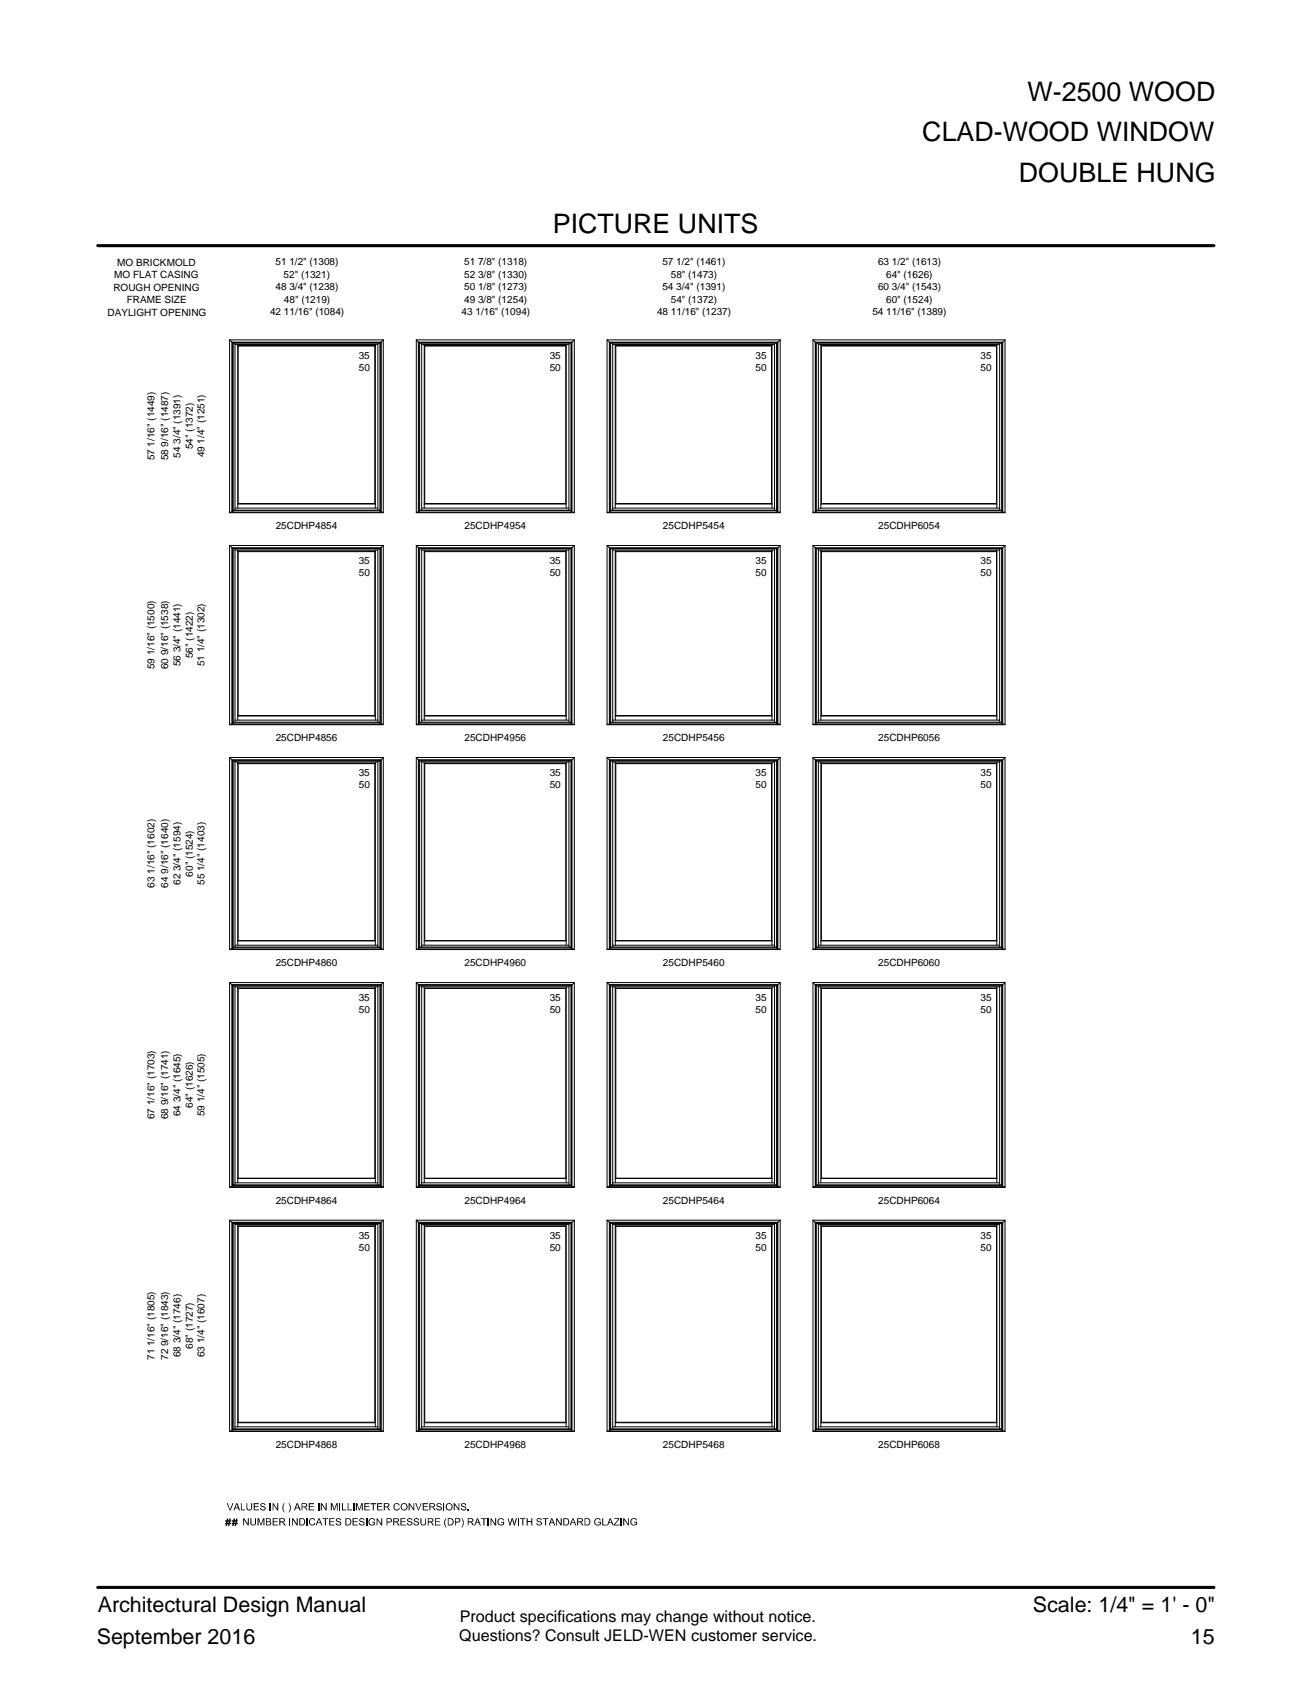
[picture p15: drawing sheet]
<svg xmlns="http://www.w3.org/2000/svg" width="216mm" height="279mm" viewBox="0 0 216 279" stroke-linecap="round" stroke-linejoin="round" font-family="sans-serif">
<defs><g id="words">
<g font-size="4.4">
<text x="169.9" y="16.7">W-2500 WOOD</text>
<text x="152.5" y="23.3">CLAD-WOOD WINDOW</text>
<text x="168.4" y="30.1">DOUBLE HUNG</text>
<text x="91.4" y="38.5">PICTURE UNITS</text>
</g>
<g font-size="3.5">
<text x="16.2" y="266.5">Architectural Design Manual</text>
<text x="170.8" y="266.5">Scale: 1/4&quot; = 1' - 0&quot;</text>
<text x="16" y="271.8">September 2016</text>
<text x="196.9" y="271.8">15</text>
</g>
<g font-size="2.7">
<text x="76" y="268.2">Product specifications may change without notice.</text>
<text x="75.9" y="271.4">Questions? Consult JELD-WEN customer service.</text>
</g>
<g font-size="1.7">
<text x="18.9" y="46">MO FLAT CASING</text>
<text x="19.4" y="43.9">MO BRICKMOLD</text>
<text x="45.5" y="43.9">51 1/2&quot; (1308)</text>
<text x="46.9" y="45.9">52&quot; (1321)</text>
<text x="76.7" y="45.9">52 3/8&quot; (1330)</text>
<text x="76.7" y="43.9">51 7/8&quot; (1318)</text>
<text x="109.5" y="43.9">57 1/2&quot; (1461)</text>
<text x="110.9" y="45.9">58&quot; (1473)</text>
<text x="145.1" y="43.9">63 1/2&quot; (1613)</text>
<text x="146.5" y="45.9">64&quot; (1626)</text>
<text x="17.8" y="52.2">DAYLIGHT OPENING</text>
<text x="18.7" y="48.1">ROUGH OPENING</text>
<text x="20.9" y="50.1">FRAME SIZE</text>
<text x="44.6" y="52.1">42 11/16&quot; (1084)</text>
<text x="45.5" y="48">48 3/4&quot; (1238)</text>
<text x="46.9" y="50.1">48&quot; (1219)</text>
<text x="76.3" y="52.1">43 1/16&quot; (1094)</text>
<text x="76.7" y="50.1">49 3/8&quot; (1254)</text>
<text x="76.7" y="48">50 1/8&quot; (1273)</text>
<text x="108.6" y="52.1">48 11/16&quot; (1237)</text>
<text x="109.5" y="48">54 3/4&quot; (1391)</text>
<text x="110.9" y="50.1">54&quot; (1372)</text>
<text x="144.2" y="52.1">54 11/16&quot; (1389)</text>
<text x="145.1" y="48">60 3/4&quot; (1543)</text>
<text x="146.5" y="50.1">60&quot; (1524)</text>
<text x="59.3" y="59.3">35</text>
<text x="90.9" y="59.3">35</text>
<text x="124.9" y="59.3">35</text>
<text x="162.1" y="59.3">35</text>
<text x="59.3" y="61.3">50</text>
<text x="90.9" y="61.3">50</text>
<text x="124.9" y="61.3">50</text>
<text x="162.1" y="61.3">50</text>
<text x="25.6" y="76.1" transform="rotate(-90 25.6 76.1)">57 1/16&quot; (1449)</text>
<text x="27.8" y="76.1" transform="rotate(-90 27.8 76.1)">58 9/16&quot; (1487)</text>
<text x="29.8" y="75.7" transform="rotate(-90 29.8 75.7)">54 3/4&quot; (1391)</text>
<text x="31.9" y="74.3" transform="rotate(-90 31.9 74.3)">54&quot; (1372)</text>
<text x="33.8" y="75.6" transform="rotate(-90 33.8 75.6)">49 1/4&quot; (1251)</text>
<text x="45.6" y="87.5">25CDHP4854</text>
<text x="76.8" y="87.5">25CDHP4954</text>
<text x="109.6" y="87.5">25CDHP5454</text>
<text x="145.2" y="87.5">25CDHP6054</text>
<text x="59.3" y="93.3">35</text>
<text x="59.3" y="95.3">50</text>
<text x="90.9" y="93.3">35</text>
<text x="90.9" y="95.3">50</text>
<text x="124.9" y="93.3">35</text>
<text x="124.9" y="95.3">50</text>
<text x="162.1" y="93.3">35</text>
<text x="162.1" y="95.3">50</text>
<text x="25.6" y="110.6" transform="rotate(-90 25.6 110.6)">59 1/16&quot; (1500)</text>
<text x="27.8" y="110.6" transform="rotate(-90 27.8 110.6)">60 9/16&quot; (1538)</text>
<text x="29.8" y="110.2" transform="rotate(-90 29.8 110.2)">56 3/4&quot; (1441)</text>
<text x="31.9" y="108.8" transform="rotate(-90 31.9 108.8)">56&quot; (1422)</text>
<text x="33.8" y="110.2" transform="rotate(-90 33.8 110.2)">51 1/4&quot; (1302)</text>
<text x="45.6" y="122.6">25CDHP4856</text>
<text x="76.8" y="122.6">25CDHP4956</text>
<text x="109.6" y="122.6">25CDHP5456</text>
<text x="145.2" y="122.6">25CDHP6056</text>
<text x="59.3" y="128.4">35</text>
<text x="59.3" y="130.4">50</text>
<text x="90.9" y="128.4">35</text>
<text x="90.9" y="130.4">50</text>
<text x="124.9" y="128.4">35</text>
<text x="124.9" y="130.4">50</text>
<text x="162.1" y="128.4">35</text>
<text x="162.1" y="130.4">50</text>
<text x="25.6" y="146.7" transform="rotate(-90 25.6 146.7)">63 1/16&quot; (1602)</text>
<text x="27.8" y="146.7" transform="rotate(-90 27.8 146.7)">64 9/16&quot; (1640)</text>
<text x="29.8" y="146.3" transform="rotate(-90 29.8 146.3)">62 3/4&quot; (1594)</text>
<text x="31.9" y="144.9" transform="rotate(-90 31.9 144.9)">60&quot; (1524)</text>
<text x="33.8" y="146.3" transform="rotate(-90 33.8 146.3)">55 1/4&quot; (1403)</text>
<text x="45.6" y="159.7">25CDHP4860</text>
<text x="76.8" y="159.7">25CDHP4960</text>
<text x="109.6" y="159.7">25CDHP5460</text>
<text x="145.2" y="159.7">25CDHP6060</text>
<text x="59.3" y="165.5">35</text>
<text x="59.3" y="167.5">50</text>
<text x="90.9" y="165.5">35</text>
<text x="90.9" y="167.5">50</text>
<text x="124.9" y="165.5">35</text>
<text x="124.9" y="167.5">50</text>
<text x="162.1" y="165.5">35</text>
<text x="162.1" y="167.5">50</text>
<text x="25.6" y="185" transform="rotate(-90 25.6 185)">67 1/16&quot; (1703)</text>
<text x="27.8" y="185" transform="rotate(-90 27.8 185)">68 9/16&quot; (1741)</text>
<text x="29.8" y="184.5" transform="rotate(-90 29.8 184.5)">64 3/4&quot; (1645)</text>
<text x="31.9" y="183.1" transform="rotate(-90 31.9 183.1)">64&quot; (1626)</text>
<text x="33.8" y="184.5" transform="rotate(-90 33.8 184.5)">59 1/4&quot; (1505)</text>
<text x="45.6" y="199">25CDHP4864</text>
<text x="76.8" y="199">25CDHP4964</text>
<text x="109.6" y="199">25CDHP5464</text>
<text x="145.2" y="199">25CDHP6064</text>
<text x="59.3" y="204.8">35</text>
<text x="59.3" y="206.8">50</text>
<text x="90.9" y="204.8">35</text>
<text x="90.9" y="206.8">50</text>
<text x="124.9" y="204.8">35</text>
<text x="124.9" y="206.8">50</text>
<text x="162.1" y="204.8">35</text>
<text x="162.1" y="206.8">50</text>
<text x="25.6" y="224.8" transform="rotate(-90 25.6 224.8)">71 1/16&quot; (1805)</text>
<text x="27.8" y="224.8" transform="rotate(-90 27.8 224.8)">72 9/16&quot; (1843)</text>
<text x="29.8" y="224.4" transform="rotate(-90 29.8 224.4)">68 3/4&quot; (1746)</text>
<text x="31.9" y="223" transform="rotate(-90 31.9 223)">68&quot; (1727)</text>
<text x="33.8" y="224.4" transform="rotate(-90 33.8 224.4)">63 1/4&quot; (1607)</text>
<text x="45.6" y="239.4">25CDHP4868</text>
<text x="76.8" y="239.4">25CDHP4968</text>
<text x="109.6" y="239.4">25CDHP5468</text>
<text x="145.2" y="239.4">25CDHP6068</text>
</g>
</g></defs>
<g fill="none" stroke="#000" stroke-width=".17">
<path d="M38 56.2h25.4M38 56.2l.6 .5M38 56.2v28.6h25.4v-28.6M38.6 56.7h24.2M38.6 56.7v27.8h-.2M38.8 57h23.7M38.8 56.7v27.6M39.3 57v27M39.4 57.2l-.1-.1h22.7v.1M39.4 57.2h22.6M39.4 57.2v26M62 57.2v26"/>
<path d="M62 57v27M62.5 56.7v27.6M62.8 56.7v27.8h.1M63.4 56.2l-.6 .5M68.8 56.2h26.1M68.8 56.2l.6 .5M68.8 56.2v28.6h26.1v-28.6M69.4 56.7h25M69.4 56.7v27.8h-.2M69.7 57h24.4M69.7 56.7v27.6M70.1 57v27"/>
<path d="M70.2 57.2l-.1-.1h23.5l-.1 .1M70.2 57.2h23.3M70.2 57.2v26M93.5 57.2v26M93.6 57v27M94.1 56.7v27.6M94.4 56.7v27.8h.1M94.9 56.2l-.5 .5M100.4 56.2h28.6M100.4 56.2l.6 .5M100.4 56.2v28.6h28.6v-28.6M101 56.7h27.4"/>
<path d="M101 56.7v27.8h-.2M101.3 57h26.7M101.3 56.7v27.6M101.7 57v27M101.8 57.2l-.1-.1h25.9l-.1 .1M101.8 57.2h25.7M101.8 57.2v26M127.5 57.2v26M127.6 57v27M128 56.7v27.6M128.4 56.7v27.8h.1M129 56.2l-.6 .5"/>
<path d="M134.4 56.2h31.7M134.4 56.2l.5 .5M134.4 56.2v28.6h31.7v-28.6M134.9 56.7h30.7M134.9 56.7v27.8h-.1M135.3 57h30M135.3 56.7v27.6M135.7 57v27M135.8 57.2l-.1-.1h29.1l-.1 .1M135.8 57.2h28.9M135.8 57.2v26M164.7 57.2v26"/>
<path d="M164.8 57v27M165.3 56.7v27.6M165.6 56.7v27.8h.1M166.1 56.2l-.5 .5M38 84.7h25.4M38 90.2h25.4M38 90.2l.6 .5M38 90.2v29.6h25.4v-29.6M38.3 84.7v-28.1h24.7v28.1M38.3 84.6h.1v-28h24.5v28h.1M38.6 84.3h24.2M38.6 84.4h24.2"/>
<path d="M38.6 90.7h24.2M38.6 90.7v28.9h-.2M38.8 84h23.7M38.8 90.9h23.7M38.8 90.7v28.7M39.3 90.9v28.2M39.4 83.2l-.1 .1h22.7v-.1M39.4 83.2h22.6M39.4 91.2l-.1-.1h22.7v.1M39.4 91.2h22.6M39.4 91.2v27.1M62 91.2v27.1"/>
<path d="M62 90.9v28.2M62.5 90.7v28.7M62.8 90.7v28.9h.1M63.4 90.2l-.6 .5M68.8 84.7h26.1M68.8 90.2h26.1M68.8 90.2l.6 .5M68.8 90.2v29.6h26.1v-29.6M69.2 84.7v-28.1h25.4v28.1M69.2 84.6v-28h25.3v28h.1M69.4 84.3h25M69.4 84.4h25"/>
<path d="M69.4 90.7h25M69.4 90.7v28.9h-.2M69.7 84h24.4M69.7 90.9h24.4M69.7 90.7v28.7M70.1 90.9v28.2M70.2 83.2l-.1 .1h23.5l-.1-.1M70.2 83.2h23.3M70.2 91.2l-.1-.1h23.5l-.1 .1M70.2 91.2h23.3M70.2 91.2v27.1M93.5 91.2v27.1"/>
<path d="M93.6 90.9v28.2M94.1 90.7v28.7M94.4 90.7v28.9h.1M94.9 90.2l-.5 .5M100.4 84.7h28.6M100.4 90.2h28.6M100.4 90.2l.6 .5M100.4 90.2v29.6h28.6v-29.6M100.7 84.7v-28.1h27.9v28.1M100.7 84.6h.1v-28h27.7v28h.1M101 84.3h27.4M101 84.4h27.4"/>
<path d="M101 90.7h27.4M101 90.7v28.9h-.2M101.3 84h26.7M101.3 90.9h26.7M101.3 90.7v28.7M101.7 90.9v28.2M101.8 83.2l-.1 .1h25.9l-.1-.1M101.8 83.2h25.7M101.8 91.2l-.1-.1h25.9l-.1 .1M101.8 91.2h25.7M101.8 91.2v27.1M127.5 91.2v27.1"/>
<path d="M127.6 90.9v28.2M128 90.7v28.7M128.4 90.7v28.9h.1M129 90.2l-.6 .5M134.4 84.7h31.7M134.4 90.2h31.7M134.4 90.2l.5 .5M134.4 90.2v29.6h31.7v-29.6M134.8 84.7v-28.1h31v28.1M134.8 84.6v-28h30.9v28h.1M134.9 84.3h30.7M134.9 84.4h30.7"/>
<path d="M134.9 90.7h30.7M134.9 90.7v28.9h-.1M135.3 84h30M135.3 90.9h30M135.3 90.7v28.7M135.7 90.9v28.2M135.8 83.2l-.1 .1h29.1l-.1-.1M135.8 83.2h28.9M135.8 91.2l-.1-.1h29.1l-.1 .1M135.8 91.2h28.9M135.8 91.2v27.1M164.7 91.2v27.1"/>
<path d="M164.8 90.9v28.2M165.3 90.7v28.7M165.6 90.7v28.9h.1M166.1 90.2l-.5 .5M38 119.7h25.4M38.3 119.7v-29.1h24.7v29.1M38.3 119.6h.1v-29h24.5v29h.1M38.6 119.4h24.2M38.6 119.5h24.2M38.8 119.1h23.7M39.4 118.3l-.1 .1h22.7v-.1M39.4 118.3h22.6"/>
<path d="M68.8 119.7h26.1M69.2 119.7v-29.1h25.4v29.1M69.2 119.6v-29h25.3v29h.1M69.4 119.4h25M69.4 119.5h25M69.7 119.1h24.4M70.2 118.3l-.1 .1h23.5l-.1-.1M70.2 118.3h23.3M100.4 119.7h28.6M100.7 119.7v-29.1h27.9v29.1M100.7 119.6h.1v-29h27.7v29h.1M101 119.4h27.4"/>
<path d="M101 119.5h27.4M101.3 119.1h26.7M101.8 118.3l-.1 .1h25.9l-.1-.1M101.8 118.3h25.7M134.4 119.7h31.7M134.8 119.7v-29.1h31v29.1M134.8 119.6v-29h30.9v29h.1M134.9 119.4h30.7M134.9 119.5h30.7M135.3 119.1h30M135.8 118.3l-.1 .1h29.1l-.1-.1M135.8 118.3h28.9"/>
<path d="M38 125.2h25.4M38 125.2l.6 .6M38 125.2v31.8h25.4v-31.8M38.6 125.8h24.2M38.6 125.8v30.9h-.2M38.8 126h23.7M38.8 125.8v30.8M39.3 126v30.3M39.4 126.3l22.6-.1v.1M39.4 126.3h22.6M39.4 126.3v29.2M62 126.3v29.2"/>
<path d="M62 126v30.3M62.5 125.8v30.8M62.8 125.8v30.9h.1M63.4 125.2l-.6 .6M68.8 125.2h26.1M68.8 125.2l.6 .6M68.8 125.2v31.8h26.1v-31.8M69.4 125.8h25M69.4 125.8v30.9h-.2M69.7 126h24.4M69.7 125.8v30.8M70.1 126v30.3"/>
<path d="M70.2 126.3l-.1-.1 23.4 .1M70.2 126.3h23.3M70.2 126.3v29.2M93.5 126.3v29.2M93.6 126v30.3M94.1 125.8v30.8M94.4 125.8v30.9h.1M94.9 125.2l-.5 .6M100.4 125.2h28.6M100.4 125.2l.6 .6M100.4 125.2v31.8h28.6v-31.8M101 125.8h27.4"/>
<path d="M101 125.8v30.9h-.2M101.3 126h26.7M101.3 125.8v30.8M101.7 126v30.3M101.8 126.3l-.1-.1h25.9l-.1 .1M101.8 126.3h25.7M101.8 126.3v29.2M127.5 126.3v29.2M127.6 126v30.3M128 125.8v30.8M128.4 125.8v30.9h.1M129 125.2l-.6 .6"/>
<path d="M134.4 125.2h31.7M134.4 125.2l.5 .6M134.4 125.2v31.8h31.7v-31.8M134.9 125.8h30.7M134.9 125.8v30.9h-.1M135.3 126h30M135.3 125.8v30.8M135.7 126v30.3M135.8 126.3l-.1-.1 29 .1M135.8 126.3h28.9M135.8 126.3v29.2M164.7 126.3v29.2"/>
<path d="M164.8 126v30.3M165.3 125.8v30.8M165.6 125.8v30.9h.1M166.1 125.2l-.5 .6M38 156.9h25.4M38.3 156.9v-31.3h24.7v31.3M38.3 156.8h.1v-31.1h24.5v31.1h.1M38.6 156.6h24.2M38.6 156.7h24.2M38.8 156.3h23.7M39.4 155.5h22.6M68.8 156.9h26.1"/>
<path d="M69.2 156.9v-31.3h25.4v31.3M69.2 156.8v-31.1h25.3v31.1h.1M69.4 156.6h25M69.4 156.7h25M69.7 156.3h24.4M70.2 155.5h-.1h23.4M70.2 155.5h23.3M100.4 156.9h28.6M100.7 156.9v-31.3h27.9v31.3M100.7 156.8h.1v-31.1h27.7v31.1h.1M101 156.6h27.4M101 156.7h27.4"/>
<path d="M101.3 156.3h26.7M101.8 155.5h-.1h25.9h-.1M101.8 155.5h25.7M134.4 156.9h31.7M134.8 156.9v-31.3h31v31.3M134.8 156.8v-31.1h30.9v31.1h.1M134.9 156.6h30.7M134.9 156.7h30.7M135.3 156.3h30M135.8 155.5h-.1h29M135.8 155.5h28.9M38 162.4h25.4"/>
<path d="M38 162.4l.6 .6M38 162.4v33.9h25.4v-33.9M38.6 163h24.2M38.6 163v33h-.2M38.8 163.2h23.7M38.8 163v32.9M39.3 163.2v32.4M39.4 163.4h22.6M39.4 163.4v31.4M62 163.4v31.4M62 163.2v32.4M62.5 163v32.9"/>
<path d="M62.8 163v33h.1M63.4 162.4l-.6 .6M68.8 162.4h26.1M68.8 162.4l.6 .6M68.8 162.4v33.9h26.1v-33.9M69.4 163h25M69.4 163v33h-.2M69.7 163.2h24.4M69.7 163v32.9M70.1 163.2v32.4M70.2 163.4h-.1h23.4M70.2 163.4h23.3"/>
<path d="M70.2 163.4v31.4M93.5 163.4v31.4M93.6 163.2v32.4M94.1 163v32.9M94.4 163v33h.1M94.9 162.4l-.5 .6M100.4 162.4h28.6M100.4 162.4l.6 .6M100.4 162.4v33.9h28.6v-33.9M101 163h27.4M101 163v33h-.2M101.3 163.2h26.7"/>
<path d="M101.3 163v32.9M101.7 163.2v32.4M101.8 163.4h-.1h25.9h-.1M101.8 163.4h25.7M101.8 163.4v31.4M127.5 163.4v31.4M127.6 163.2v32.4M128 163v32.9M128.4 163v33h.1M129 162.4l-.6 .6M134.4 162.4h31.7M134.4 162.4l.5 .6"/>
<path d="M134.4 162.4v33.9h31.7v-33.9M134.9 163h30.7M134.9 163v33h-.1M135.3 163.2h30M135.3 163v32.9M135.7 163.2v32.4M135.8 163.4h-.1h29M135.8 163.4h28.9M135.8 163.4v31.4M164.7 163.4v31.4M164.8 163.2v32.4M165.3 163v32.9"/>
<path d="M165.6 163v33h.1M166.1 162.4l-.5 .6M38 196.2h25.4M38.3 196.2v-33.4h24.7v33.4M38.3 196.1h.1v-33.2h24.5v33.2h.1M38.6 195.9h24.2M38.6 196h24.2M38.8 195.6h23.7M39.4 194.8h22.6M68.8 196.2h26.1M69.2 196.2v-33.4h25.4v33.4M69.2 196.1v-33.2h25.3v33.2h.1"/>
<path d="M69.4 195.9h25M69.4 196h25M69.7 195.6h24.4M70.2 194.8h-.1h23.4M70.2 194.8h23.3M100.4 196.2h28.6M100.7 196.2v-33.4h27.9v33.4M100.7 196.1h.1v-33.2h27.7v33.2h.1M101 195.9h27.4M101 196h27.4M101.3 195.6h26.7M101.8 194.8h-.1h25.9h-.1"/>
<path d="M101.8 194.8h25.7M134.4 196.2h31.7M134.8 196.2v-33.4h31v33.4M134.8 196.1v-33.2h30.9v33.2h.1M134.9 195.9h30.7M134.9 196h30.7M135.3 195.6h30M135.8 194.8h-.1h29M135.8 194.8h28.9M38 201.7h25.4M38 201.7l.6 .6M38 201.7v35h25.4v-35"/>
<path d="M38.6 202.3h24.2M38.6 202.3v34.1h-.2M38.8 202.5h23.7M38.8 202.3v33.9M39.3 202.5v33.4M39.4 202.7h-.1h22.7M39.4 202.7h22.6M39.4 202.7v32.4M62 202.7v32.4M62 202.5v33.4M62.5 202.3v33.9M62.8 202.3v34.1h.1"/>
<path d="M63.4 201.7l-.6 .6M68.8 201.7h26.1M68.8 201.7l.6 .6M68.8 201.7v35h26.1v-35M69.4 202.3h25M69.4 202.3v34.1h-.2M69.7 202.5h24.4M69.7 202.3v33.9M70.1 202.5v33.4M70.2 202.7h-.1h23.5h-.1M70.2 202.7h23.3M70.2 202.7v32.4"/>
<path d="M93.5 202.7v32.4M93.6 202.5v33.4M94.1 202.3v33.9M94.4 202.3v34.1h.1M94.9 201.7l-.5 .6M100.4 201.7h28.6M100.4 201.7l.6 .6M100.4 201.7v35h28.6v-35M101 202.3h27.4M101 202.3v34.1h-.2M101.3 202.5h26.7M101.3 202.3v33.9"/>
<path d="M101.7 202.5v33.4M101.8 202.7h-.1h25.9h-.1M101.8 202.7h25.7M101.8 202.7v32.4M127.5 202.7v32.4M127.6 202.5v33.4M128 202.3v33.9M128.4 202.3v34.1h.1M129 201.7l-.6 .6M134.4 201.7h31.7M134.4 201.7l.5 .6M134.4 201.7v35h31.7v-35"/>
<path d="M134.9 202.3h30.7M134.9 202.3v34.1h-.1M135.3 202.5h30M135.3 202.3v33.9M135.7 202.5v33.4M135.8 202.7h-.1h29.1h-.1M135.8 202.7h28.9M135.8 202.7v32.4M164.7 202.7v32.4M164.8 202.5v33.4M165.3 202.3v33.9M165.6 202.3v34.1h.1"/>
<path d="M166.1 201.7l-.5 .6M38 236.6h25.4M38.3 236.6v-34.5h24.7v34.5M38.3 236.4h.1v-34.2h24.5v34.2h.1M38.6 236.2h24.2M38.6 236.3h24.2M38.8 235.9h23.7M39.4 235.1l-.1 .1h22.7v-.1M39.4 235.1h22.6M68.8 236.6h26.1M69.2 236.6v-34.5h25.4v34.5M69.2 236.4v-34.2h25.3v34.2h.1"/>
<path d="M69.4 236.2h25M69.4 236.3h25M69.7 235.9h24.4M70.2 235.1l-.1 .1h23.5l-.1-.1M70.2 235.1h23.3M100.4 236.6h28.6M100.7 236.6v-34.5h27.9v34.5M100.7 236.4h.1v-34.2h27.7v34.2h.1M101 236.2h27.4M101 236.3h27.4M101.3 235.9h26.7M101.8 235.1l-.1 .1h25.9l-.1-.1"/>
<path d="M101.8 235.1h25.7M134.4 236.6h31.7M134.8 236.6v-34.5h31v34.5M134.8 236.4v-34.2h30.9v34.2h.1M134.9 236.2h30.7M134.9 236.3h30.7M135.3 235.9h30M135.8 235.1l-.1 .1h29.1l-.1-.1M135.8 235.1h28.9"/>
</g>
<g fill="#000">
<path d="M37.5 248.5h.2l.3 1.1 .4-1.1h.2l-.5 1.2h-.1zM39.8 248.5h.1v1.1h.6v.1h-.7zM40.2 251h.2l.6 .9v-.9h.1v1.2h-.1l-.7-.9v.9h-.1zM40.8 248.5h.1v.7a.32 .32 0 0 0 .3 .4 .32 .32 0 0 0 .3-.4v-.7h.2l-.1 1-.1 .2h-.3a.41 .41 0 0 1-.4-.5zM41.9 248.5h.9v.2h-.7v.3h.6v.1h-.6v.5h.7v.1h-.9zM41.4 251h.2v.7a.31 .31 0 0 0 .3 .4 .31 .31 0 0 0 .2-.4v-.7h.2v1l-.2 .2h-.5a.34 .34 0 0 1-.2-.5zM42.6 251h.2l.3 1 .4-1h.2v1.2h-.2v-1l-.3 1h-.1l-.4-1v1h-.1zM43 248.7l.4-.2a.38 .38 0 0 1 .5 .3h-.2a.26 .26 0 0 0-.3-.2 .26 .26 0 0 0-.2 .3l.4 .2a.38 .38 0 0 1 .2 .5 .38 .38 0 0 1-.5 .1l-.3-.2v-.2h.1a.32 .32 0 0 0 .4 .3 .32 .32 0 0 0 .3-.3l-.4-.2a.38 .38 0 0 1-.4-.4zM44.6 248.5h.2v1.2h-.2zM45.1 251h.8v.1h-.7v.4h.7v.1h-.7v.5h.8v.1h-.9zM45.1 248.5h.1l.6 .9v-.9h.2v1.2h-.2l-.6-.9v.9h-.1zM46.9 248.5l.2 .1-.3 .4v.6l.3 .4-.3-.1-.1-.5v-.5z"/>
<path d="M47.7 248.5l.2 .1 .2 .4v.5l-.3 .5h-.1l.2-.4v-.5zM47.9 251h.1v1.2h-.1zM48.3 251h.2l.6 .9v-.9h.1v1.2h-.1l-.7-.9v.9h-.1zM50.7 251h.2v1.2h-.2zM51 248.5h.9v.2h-.7v.3h.6v.1h-.6v.5h.7v.1h-.9zM51.3 251.1l.5-.1 .3 .3h-.2a.41 .41 0 0 0-.6 0 .41 .41 0 0 0 0 .6 .34 .34 0 0 0 .4 .2 .34 .34 0 0 0 .3-.3h.1v.2l-.5 .2a.65 .65 0 0 1-.5-.4 .65 .65 0 0 1 .2-.7zM52.6 248.5h.2v1.2h-.2zM53 248.5h.2l.6 .9v-.9h.2v1.2h-.2l-.6-.9v.9h-.2zM53.3 251h1v.1h-.4v1.1h-.2v-1.1h-.4zM54.4 251h.9v.1h-.7v.4h.6v.1h-.6v.5h.7v.1h-.9zM54.7 248.5h.2l.4 1 .3-1h.2v1.2h-.1v-1l-.4 1h-.1l-.4-1v1h-.1zM55.6 251.1l.3-.1h.3l.2 .2v.1h-.2a.26 .26 0 0 0-.3-.2 .26 .26 0 0 0-.2 .3l.3 .1a.38 .38 0 0 1 .4 .5 .38 .38 0 0 1-.6 .2l-.3-.2v-.2h.2l.1 .2a.25 .25 0 0 0 .4 .1 .25 .25 0 0 0 0-.4 .25 .25 0 0 0-.3-.1h-.1a.3 .3 0 0 1-.2-.2 .3 .3 0 0 1 0-.3z"/>
<path d="M56.1 248.5h.1v1.2h-.1zM56.5 248.5h.2v1.1h.6v.1h-.8zM57.5 248.5h.1v1.1h.6v.1h-.7zM58.3 251h.9v.1h-.8v.4h.7v.1h-.7v.5h.8v.1h-.9zM58.4 248.5h.2v1.2h-.2zM58.8 248.5h.3l.3 1 .4-1h.2v1.2h-.2v-1l-.3 1h-.2l-.3-1v1h-.2zM59.4 251.1l.4-.1h.3l.2 .3h-.2a.25 .25 0 0 0-.3-.2 .25 .25 0 0 0-.1 .4h.2a.38 .38 0 0 1 .4 .5 .38 .38 0 0 1-.6 .2l-.3-.2-.1-.2 .2 .1a.33 .33 0 0 0 .3 .2 .33 .33 0 0 0 .3-.3l-.6-.2-.1-.2zM60.2 248.5h.9v.2h-.7v.3h.6v.1h-.6v.5h.7v.1h-.9zM60.5 251h.2v1.2h-.2zM61 251.2l.3-.2h.5l.2 .3h-.2a.44 .44 0 0 0-.6 0 .44 .44 0 0 0 0 .6l.2 .2h.3l.2-.2v-.2h-.4v-.1h.5v.5l-.7 .1-.4-.3v-.4zM61.2 248.5h1v.2h-.4v1h-.2v-1h-.4zM62.3 251h.1l.6 .9v-.9h.2v1.2h-.2l-.6-.9v.9h-.1z"/>
<path d="M62.3 248.5h.9v.2h-.7v.3h.6v.1h-.6v.5h.7v.1h-.9zM65.1 248.8l.2-.2 .3-.1a.38 .38 0 0 1 .5 .3h-.2a.4 .4 0 0 0-.6-.1 .4 .4 0 0 0-.1 .6 .37 .37 0 0 0 .4 .3 .37 .37 0 0 0 .3-.3h.2l-.2 .4h-.2h-.4l-.2-.4zM66.2 251h.8v.1h-.6v.4h.6v.1h-.6v.5h.7v.1h-.9zM67.3 251.1l.4-.1h.2l.2 .2v.1h-.1a.32 .32 0 0 0-.3-.2 .32 .32 0 0 0-.3 .2l.4 .2a.38 .38 0 0 1 .4 .5 .38 .38 0 0 1-.6 .2l-.3-.2v-.2l.4 .3a.21 .21 0 0 0 .3-.2 .21 .21 0 0 0-.2-.2l-.2-.1a.34 .34 0 0 1-.3-.5zM67.5 248.5h.2l.7 .9v-.9h.1v1.2h-.1l-.7-.9v.9h-.2zM68.4 251.1l.5-.1a.31 .31 0 0 1 .3 .3h-.1a.26 .26 0 0 0-.3-.2 .26 .26 0 0 0-.2 .3l.3 .1a.38 .38 0 0 1 .3 .5 .38 .38 0 0 1-.6 .2l-.2-.2v-.2h.1l.2 .3a.25 .25 0 0 0 .4-.2 .25 .25 0 0 0-.4-.3 .34 .34 0 0 1-.3-.5zM68.7 248.5h.1l.4 1.1 .4-1.1h.1l-.5 1.2h-.1zM69.9 248.5h.8v.2h-.7v.3h.7v.1h-.7v.5h.8v.1h-.9zM69.5 251h.2v.7a.32 .32 0 0 0 .3 .4 .32 .32 0 0 0 .3-.4v-.7h.1v.7a.47 .47 0 0 1-.5 .5 .47 .47 0 0 1-.4-.5zM71.9 251h.9v.1h-.8v.4h.7v.1h-.7v.5h.8v.1h-.9zM72.2 248.6l.3-.1a.38 .38 0 0 1 .5 .3h-.1a.31 .31 0 0 0-.3-.2 .31 .31 0 0 0-.3 .2l.3 .2a.38 .38 0 0 1 .4 .5 .38 .38 0 0 1-.6 .2l-.3-.2v-.2h.1a.3 .3 0 0 0 .4 .3 .3 .3 0 0 0 .2-.4l-.3-.1a.33 .33 0 0 1-.3-.1 .33 .33 0 0 1 0-.4zM73.3 248.5h.1v1.2h-.1z"/>
<path d="M73.7 251h.1l-.2 .8 .2 .7h-.1l-.3-.5v-.5zM75 248.5h.2l.6 .9v-.9h.1v1.2h-.1l-.6-.9v.9h-.2zM76.2 248.7l.2-.2h.4l.3 .3h-.2a.26 .26 0 0 0-.3-.2 .26 .26 0 0 0-.2 .3l.4 .2a.34 .34 0 0 1 .3 .3 .34 .34 0 0 1-.4 .3l-.5-.1-.1-.3 .2 .1a.33 .33 0 0 0 .3 .2 .33 .33 0 0 0 .3-.3l-.5-.2-.2-.2zM76.3 251h.1l.3 .5v.6l-.3 .4h-.1l.2-.3v-.6zM77.3 249.5h.2v.2h-.2zM79.5 251h1v.1h-.4v1.1h-.2v-1.1h-.4zM80.6 251h.2v1.2h-.2zM81.1 251h.1l.7 .9v-.9h.1v1.2h-.1l-.7-.9v.9h-.1zM82.3 251.2l.3-.2h.3l.4 .1v.2h-.1a.44 .44 0 0 0-.6 0 .44 .44 0 0 0-.1 .6 .44 .44 0 0 0 .6 .1l.1-.3h-.4v-.1h.5v.4l-.1 .2h-.6l-.3-.2-.1-.2zM83.9 251h.2l.2 1 .3-1h.2l.2 1 .3-1h.2l-.4 1.2h-.2l-.2-1.1-.3 1.1h-.2zM85.6 251h.2v1.2h-.2zM86 251h.9v.1h-.4v1.1h-.2v-1.1h-.3z"/>
<path d="M87.1 251h.1v.5h.6v-.5h.2v1.2h-.2v-.6h-.6v.6h-.1zM88.8 251.1l.6-.1 .2 .2v.1h-.2a.28 .28 0 0 0-.3-.2 .28 .28 0 0 0-.3 .2l.5 .3a.37 .37 0 0 1 .2 .5 .37 .37 0 0 1-.5 .1l-.3-.2v-.2h.1a.29 .29 0 0 0 .3 .3 .29 .29 0 0 0 .3-.4l-.4-.1a.33 .33 0 0 1-.2-.5zM89.7 251h1v.1h-.4v1.1h-.2v-1.1h-.4zM91.9 251h.2l.6 .9v-.9h.2v1.2h-.2l-.6-.9v.9h-.2zM98.4 251.1l.4-.1h.2l.3 .3h-.2a.42 .42 0 0 0-.6-.1 .42 .42 0 0 0 0 .7l.2 .2h.3l.2-.2v-.2h-.4v-.1h.5v.5l-.3 .1h-.5l-.3-.4zM99.6 251h.1v1.1h.6v.1h-.7zM101.5 251h.9l-.7 1.1h.7v.1h-.9v-.2l.7-.9h-.7zM102.6 251h.2v1.2h-.2zM103 251h.2l.6 .9v-.9h.2v1.2h-.2l-.6-.9v.9h-.2zM104.3 251.1l.5-.1h.2l.3 .3-.2 .1a.43 .43 0 0 0-.6-.2 .43 .43 0 0 0-.1 .7l.2 .2h.3l.2-.2v-.2h-.3v-.1h.5v.5l-.7 .1-.4-.4z"/>
<path d="M37.2 251.3h.3v-.2h.2v.2h.2v-.2h.3l-.1 .2h.1v.3h-.2v.2h.2v.2h-.2l-.1 .3h-.2v-.3h-.1l-.1 .3h-.2l-.1-.5h.2v-.2h-.2zM37.7 251.6l-.1 .2h.2v-.2z"/>
<path d="M38.3 251.3h.3v-.2h.2v.2h.2v-.2h.3l-.1 .2h.1v.3h-.2v.2h.2v.2h-.2l-.1 .3h-.2v-.3h-.1l-.1 .3h-.2l-.1-.5h.2v-.2h-.2zM38.8 251.6l-.1 .2h.2v-.2z"/>
<path d="M39.1 248.5h.1l.5 1.2h-.2l-.1-.3h-.5l-.1 .3h-.2zM39.1 248.6l-.2 .6h.4z"/>
<path d="M44 251h.4a.29 .29 0 0 1 .4 .2 .29 .29 0 0 1-.2 .4h.1a.36 .36 0 0 1 .1 .4 .36 .36 0 0 1-.4 .2h-.4zM44.1 251.1v.4h.3a.21 .21 0 0 0 .2-.2 .21 .21 0 0 0-.2-.2zM44.1 251.6v.5h.3a.22 .22 0 0 0 .3-.2 .22 .22 0 0 0-.3-.3z"/>
<path d="M46.2 251h.5a.33 .33 0 0 1 .4 .3 .33 .33 0 0 1-.3 .3l.4 .6h-.2l-.3-.5h-.4v.5h-.1zM46.3 251.1v.4h.4a.2 .2 0 0 0 .2-.2 .2 .2 0 0 0-.2-.2z"/>
<path d="M49.1 248.5h.1l.5 1.2h-.2l-.1-.3h-.5l-.1 .3h-.2zM49.1 248.6l-.2 .6h.4z"/>
<path d="M49.5 251l.8 .1 .1 .3v.4a.44 .44 0 0 1-.5 .4h-.4zM49.6 251.1v1l.5-.1 .2-.3a.4 .4 0 0 0-.4-.6z"/>
<path d="M49.9 248.5h.6l.2 .1a.29 .29 0 0 1 .1 .4 .29 .29 0 0 1-.4 .1l.5 .6h-.2l-.4-.5h-.3v.5h-.1zM50 248.6v.5h.3a.22 .22 0 0 0 .3-.2 .22 .22 0 0 0-.2-.3z"/>
<path d="M52.6 251h.2l.5 1.2h-.2l-.1-.4h-.5l-.1 .4h-.2zM52.7 251.1l-.2 .6h.4z"/>
<path d="M57.1 251h.6l.3 .2 .1 .6-.2 .3-.8 .1zM57.3 251.1v1h.2a.47 .47 0 0 0 .4-.5 .47 .47 0 0 0-.4-.5z"/>
<path d="M63.4 248.5h.6a.32 .32 0 0 1 .4 .3 .32 .32 0 0 1-.4 .3l.5 .6h-.2l-.4-.5h-.3v.5h-.2zM63.6 248.6v.5h.4a.21 .21 0 0 0 .2-.3 .21 .21 0 0 0-.2-.2z"/>
<path d="M63.9 251l.7 .1a.37 .37 0 0 1 .2 .4 .37 .37 0 0 1-.4 .2h-.4v.5h-.1zM64 251.1v.5h.4a.22 .22 0 0 0 .2-.3 .22 .22 0 0 0-.2-.2z"/>
<path d="M65 251h.5a.33 .33 0 0 1 .4 .3 .33 .33 0 0 1-.3 .3l.5 .6h-.2l-.4-.5h-.3v.5h-.2zM65.2 251.1v.4h.3a.2 .2 0 0 0 .3-.2 .2 .2 0 0 0-.3-.2z"/>
<path d="M66.2 249.1a.6 .6 0 0 1 1.2 0 .6 .6 0 0 1-1.2 0zM66.6 248.7l-.2 .2v.4a.43 .43 0 0 0 .7 .1 .43 .43 0 0 0 0-.6l-.1-.2z"/>
<path d="M70.7 251h.7l.2 .1v.4l-.3 .1 .4 .6h-.2l-.3-.5h-.3v.5h-.2zM70.9 251.1v.4h.3a.21 .21 0 0 0 .3-.1 .21 .21 0 0 0-.3-.3z"/>
<path d="M71 248.5h.5a.32 .32 0 0 1 .4 .3 .32 .32 0 0 1-.3 .3l.4 .6h-.2l-.4-.5h-.3v.5h-.1zM71.1 248.6v.5h.4a.21 .21 0 0 0 .2-.3 .21 .21 0 0 0-.2-.2z"/>
<path d="M73.8 248.7l.3-.2 .6 .1 .1 .5-.1 .4-.4 .2-.5-.1-.1-.3zM74 248.7l-.1 .4a.43 .43 0 0 0 .5 .5 .43 .43 0 0 0 .2-.8 .36 .36 0 0 0-.6-.1z"/>
<path d="M74 251h.7l.2 .2 .1 .5-.3 .5h-.7zM74.2 251.1v1l.5-.1 .1-.4a.39 .39 0 0 0-.4-.5z"/>
<path d="M75.2 251l.7 .1a.37 .37 0 0 1 .2 .4 .37 .37 0 0 1-.4 .2h-.4v.5h-.1zM75.3 251.1v.5h.4a.22 .22 0 0 0 .2-.3 .22 .22 0 0 0-.2-.2z"/>
<path d="M77.3 251h.5a.33 .33 0 0 1 .5 .3 .33 .33 0 0 1-.4 .3l.4 .6h-.1l-.4-.5h-.3v.5h-.2zM77.5 251.1v.4h.3a.2 .2 0 0 0 .3-.1 .21 .21 0 0 0-.3-.3z"/>
<path d="M78.9 251h.1l.5 1.2h-.2l-.1-.4h-.5l-.1 .4h-.2zM78.9 251.1l-.2 .6h.4z"/>
<path d="M91.1 251h.2l.5 1.2h-.2l-.1-.4h-.5l-.1 .4h-.2zM91.2 251.1l-.2 .6h.4z"/>
<path d="M93.1 251h.7l.2 .2 .1 .6-.2 .3-.8 .1zM93.3 251.1v1h.2a.48 .48 0 0 0 .4-.5 .48 .48 0 0 0-.4-.5z"/>
<path d="M94.6 251h.2l.5 1.2h-.2l-.1-.4h-.5l-.2 .4h-.1zM94.7 251.1l-.2 .6h.4z"/>
<path d="M95.4 251h.6a.32 .32 0 0 1 .4 .3 .32 .32 0 0 1-.4 .3l.5 .6h-.2l-.4-.5h-.3v.5h-.2zM95.6 251.1v.4h.3a.2 .2 0 0 0 .3-.1 .2 .2 0 0 0-.2-.3z"/>
<path d="M96.6 251l.8 .1 .2 .2v.4a.45 .45 0 0 1-.5 .5h-.5zM96.8 251.1v1l.4-.1a.47 .47 0 0 0 .2-.5 .47 .47 0 0 0-.4-.4z"/>
<path d="M100.8 251h.2l.5 1.2h-.2l-.2-.4h-.4l-.2 .4h-.1zM100.9 251.1l-.2 .6h.4z"/>
</g>
<path d="M16.2 40.6h184.5M16.2 262.4h184.5" fill="none" stroke="#000" stroke-width=".51"/>
<use href="#words"/>
</svg>
